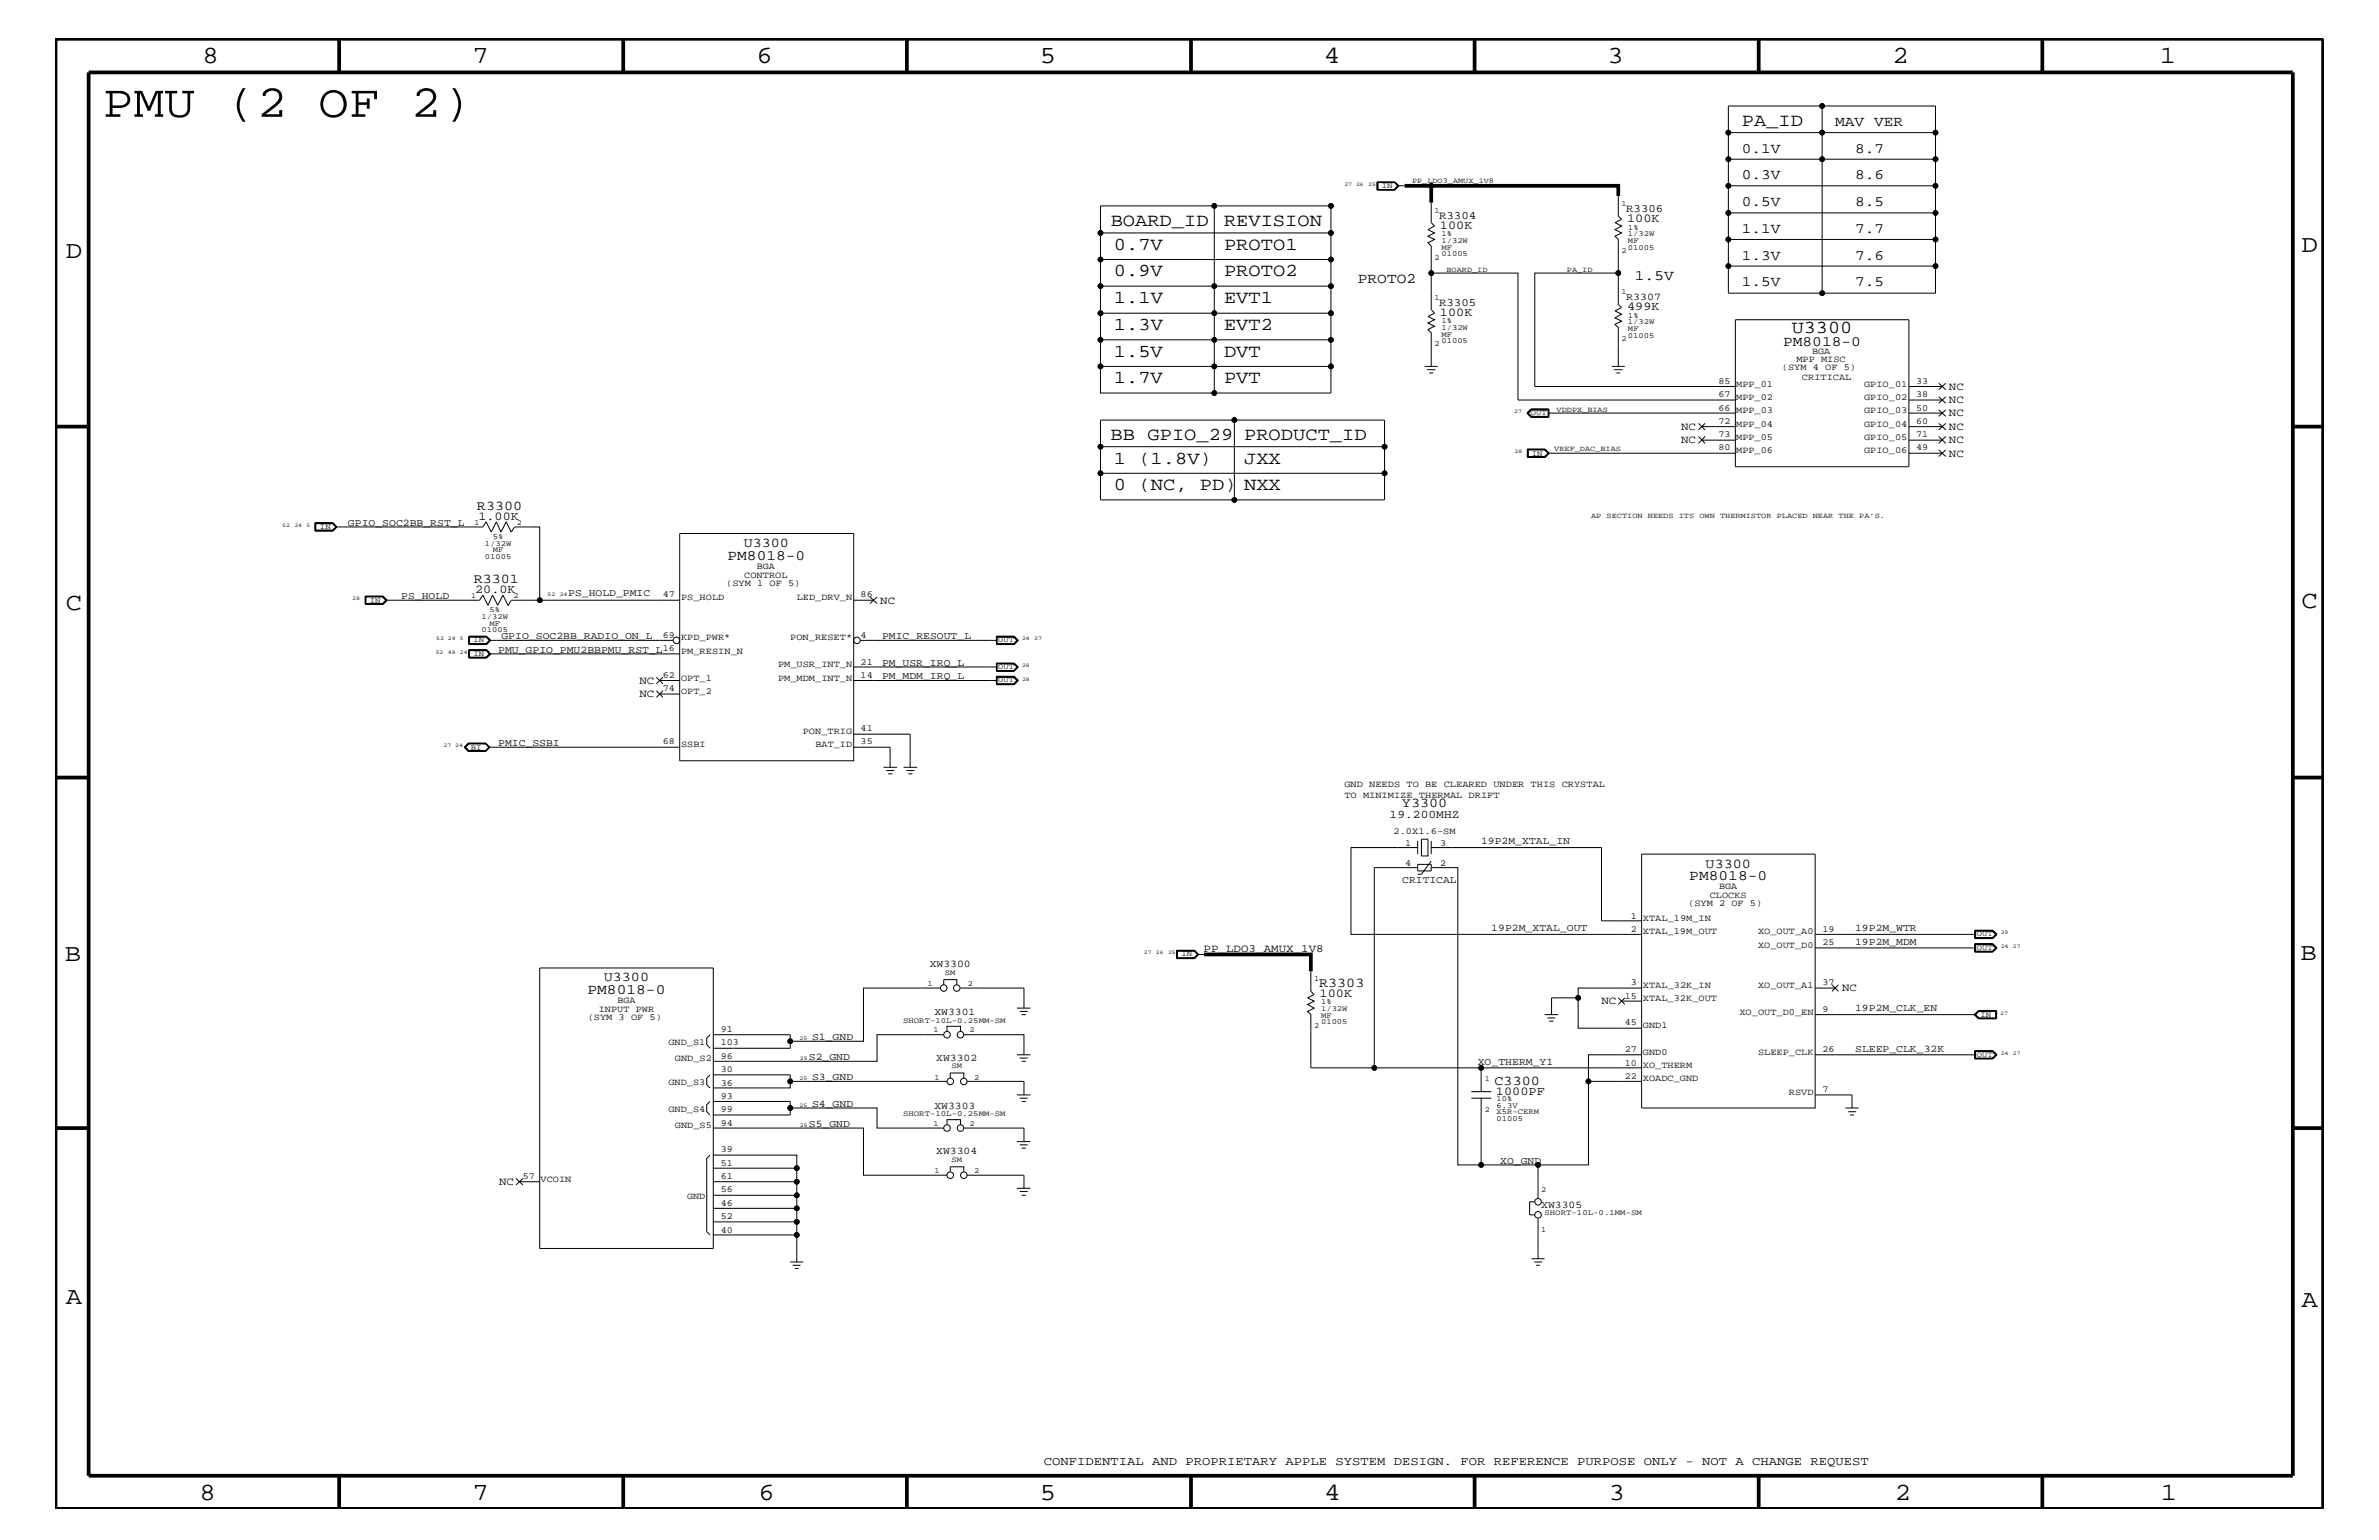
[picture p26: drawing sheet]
<svg xmlns="http://www.w3.org/2000/svg" width="432mm" height="279mm" viewBox="0 0 432 279" stroke-linecap="round" stroke-linejoin="round" font-family="sans-serif">
<defs><g id="words">
<text font-size="8.4" x="18.6" y="21.2">PMU (2 OF 2)</text>
<g font-size="4.5">
<text x="36.7" y="11.5">8</text>
<text x="85.8" y="11.5">7</text>
<text x="137.3" y="11.5">6</text>
<text x="188.7" y="11.5">5</text>
<text x="240.3" y="11.5">4</text>
<text x="291.8" y="11.5">3</text>
<text x="343.5" y="11.5">2</text>
<text x="392" y="11.5">1</text>
<text x="11.9" y="46.8">D</text>
<text x="417.7" y="45.7">D</text>
<text x="11.9" y="110.6">C</text>
<text x="417.7" y="110.3">C</text>
<text x="11.8" y="174.3">B</text>
<text x="417.6" y="174.2">B</text>
<text x="11.9" y="236.7">A</text>
<text x="417.7" y="237.1">A</text>
<text x="36.2" y="272.1">8</text>
<text x="85.8" y="272.1">7</text>
<text x="137.7" y="272.1">6</text>
<text x="188.7" y="272.1">5</text>
<text x="240.4" y="272.1">4</text>
<text x="292" y="272.1">3</text>
<text x="343.9" y="272.1">2</text>
<text x="392.2" y="272.1">1</text>
</g>
<g font-size="3.3">
<text x="316.1" y="22.9">PA_ID</text>
<text x="201.6" y="41">BOARD_ID</text>
<text x="222.2" y="41">REVISION</text>
<text x="202.2" y="45.3">0.7V</text>
<text x="222.2" y="45.3">PROTO1</text>
<text x="202.2" y="50.2">0.9V</text>
<text x="222.2" y="50.2">PROTO2</text>
<text x="202.2" y="59.8">1.3V</text>
<text x="202.2" y="55">1.1V</text>
<text x="222.2" y="59.8">EVT2</text>
<text x="222.2" y="55">EVT1</text>
<text x="202.2" y="64.7">1.5V</text>
<text x="222.2" y="64.7">DVT</text>
<text x="325.2" y="60.4">U3300</text>
<text x="202.2" y="69.5">1.7V</text>
<text x="222.2" y="69.5">PVT</text>
<text x="201.6" y="79.9">BB GPIO_29</text>
<text x="225.8" y="79.9">PRODUCT_ID</text>
<text x="202.2" y="88.9">0 (NC, PD)</text>
<text x="202.2" y="84.1">1 (1.8V)</text>
<text x="225.8" y="84.1">JXX</text>
<text x="225.8" y="88.9">NXX</text>
</g>
<g font-size="2.6">
<text x="333.1" y="22.9">MAV VER</text>
<text x="316.1" y="27.7">0.1V</text>
<text x="336.7" y="27.7">8.7</text>
<text x="316.1" y="32.5">0.3V</text>
<text x="336.7" y="32.5">8.6</text>
<text x="316.1" y="37.4">0.5V</text>
<text x="336.7" y="37.4">8.5</text>
<text x="316.1" y="42.3">1.1V</text>
<text x="316.1" y="47.1">1.3V</text>
<text x="336.7" y="47.1">7.6</text>
<text x="336.7" y="42.3">7.7</text>
<text x="246.5" y="51.3">PROTO2</text>
<text x="296.8" y="50.7">1.5V</text>
<text x="316.1" y="51.9">1.5V</text>
<text x="336.7" y="51.9">7.5</text>
<text x="323.6" y="62.8">PM8018-0</text>
<text x="132" y="101.5">PM8018-0</text>
<text x="306.6" y="159.6">PM8018-0</text>
<text x="106.6" y="180.4">PM8018-0</text>
</g>
<g font-size="2.5">
<text x="86.6" y="92.6">R3300</text>
<text x="135" y="99.3">U3300</text>
<text x="86" y="105.9">R3301</text>
<text x="254.5" y="146.5">Y3300</text>
<text x="309.6" y="157.4">U3300</text>
<text x="109.6" y="178">U3300</text>
<text x="239.4" y="179.1">R3303</text>
<text x="271.3" y="196.8">C3300</text>
</g>
<g font-size="2.2">
<text x="261.4" y="41.5">100K</text>
<text x="295.3" y="40.3">100K</text>
<text x="261.4" y="57.3">100K</text>
<text x="295.3" y="56.3">499K</text>
<text x="86.8" y="94.3">1.00K</text>
<text x="86.2" y="107.6">20.0K</text>
<text x="239.5" y="181">100K</text>
<text x="271.5" y="198.7">1000PF</text>
<text x="189.5" y="265.9">CONFIDENTIAL AND PROPRIETARY APPLE SYSTEM DESIGN. FOR REFERENCE PURPOSE ONLY - NOT A CHANGE REQUEST</text>
</g>
<text font-size="2.1" x="252.2" y="148.4">19.200MHZ</text>
<g font-size="2">
<text x="261.2" y="39.7">R3304</text>
<text x="295.1" y="38.5">R3306</text>
<text x="261.2" y="55.5">R3305</text>
<text x="353.7" y="70.7">NC</text>
<text x="353.7" y="73.2">NC</text>
<text x="353.7" y="75.6">NC</text>
<text x="305.1" y="78">NC</text>
<text x="305.1" y="80.5">NC</text>
<text x="353.7" y="78">NC</text>
<text x="353.7" y="80.5">NC</text>
<text x="353.7" y="82.8">NC</text>
<text x="159.8" y="109.5">NC</text>
<text x="116.1" y="124.1">NC</text>
<text x="116.1" y="126.5">NC</text>
<text x="218.4" y="172.7">PP_LDO3_AMUX_1V8</text>
<text x="334.3" y="179.9">NC</text>
<text x="290.7" y="182.2">NC</text>
<text x="90.6" y="215">NC</text>
</g>
<g font-size="1.9">
<text x="295.1" y="54.5">R3307</text>
<text x="63.2" y="95.4">GPIO_SOC2BB_RST_L</text>
<text x="72.8" y="108.7">PS_HOLD</text>
<text x="103.1" y="108.1">PS_HOLD_PMIC</text>
<text x="90.4" y="118.4">PMU_GPIO_PMU2BBPMU_RST_L16</text>
<text x="91" y="115.9">GPIO_SOC2BB_RADIO_ON_L</text>
<text x="160.1" y="115.9">PMIC_RESOUT_L</text>
<text x="160.1" y="120.8">PM_USR_IRQ_L</text>
<text x="160.1" y="123.2">PM_MDM_IRQ_L</text>
<text x="90.4" y="135.3">PMIC_SSBI</text>
<text x="268.8" y="153.2">19P2M_XTAL_IN</text>
<text x="254.5" y="160.2">CRITICAL</text>
<text x="270.7" y="168.9">19P2M_XTAL_OUT</text>
<text x="336.7" y="171.4">19P2M_MDM</text>
<text x="336.7" y="168.9">19P2M_WTR</text>
<text x="168.7" y="175.5">XW3300</text>
<text x="169.6" y="184.2">XW3301</text>
<text x="336.7" y="183.5">19P2M_CLK_EN</text>
<text x="147.4" y="188.7">S1_GND</text>
<text x="336.7" y="190.8">SLEEP_CLK_32K</text>
<text x="146.8" y="192.3">S2_GND</text>
<text x="147.4" y="195.9">S3_GND</text>
<text x="169.9" y="192.5">XW3302</text>
<text x="268.2" y="193.2">XO_THERM_Y1</text>
<text x="147.4" y="200.9">S4_GND</text>
<text x="169.6" y="201.2">XW3303</text>
<text x="146.8" y="204.4">S5_GND</text>
<text x="169.9" y="209.4">XW3304</text>
<text x="272.3" y="211.1">XO_GND</text>
<text x="279.7" y="219.1">XW3305</text>
</g>
<g font-size="1.7">
<text x="326.1" y="65.7">MPP MISC</text>
<text x="328.9" y="64.3">BGA</text>
<text x="311.9" y="69.6">85</text>
<text x="315.1" y="70.1">MPP_01</text>
<text x="323.4" y="67.1">(SYM 4 OF 5)</text>
<text x="327.1" y="68.9">CRITICAL</text>
<text x="338.3" y="70.1">GPIO_01</text>
<text x="347.8" y="69.6">33</text>
<text x="311.9" y="76.9">72</text>
<text x="311.9" y="74.5">66</text>
<text x="311.9" y="72.1">67</text>
<text x="315.1" y="77.4">MPP_04</text>
<text x="315.1" y="75">MPP_03</text>
<text x="315.1" y="72.6">MPP_02</text>
<text x="338.3" y="77.4">GPIO_04</text>
<text x="338.3" y="75">GPIO_03</text>
<text x="338.3" y="72.6">GPIO_02</text>
<text x="347.8" y="76.9">60</text>
<text x="347.8" y="74.5">50</text>
<text x="347.8" y="72.1">38</text>
<text x="311.9" y="81.7">80</text>
<text x="311.9" y="79.4">73</text>
<text x="315.1" y="82.2">MPP_06</text>
<text x="315.1" y="79.9">MPP_05</text>
<text x="338.3" y="82.2">GPIO_06</text>
<text x="338.3" y="79.9">GPIO_05</text>
<text x="347.8" y="81.7">49</text>
<text x="347.8" y="79.4">71</text>
<text x="131.8" y="106.4">(SYM 1 OF 5)</text>
<text x="135.1" y="104.8">CONTROL</text>
<text x="137.4" y="103.3">BGA</text>
<text x="120.3" y="108.4">47</text>
<text x="123.6" y="108.9">PS_HOLD</text>
<text x="144.6" y="108.9">LED_DRV_N</text>
<text x="156.2" y="108.4">86</text>
<text x="120.3" y="115.7">69</text>
<text x="123.6" y="118.6">PM_RESIN_N</text>
<text x="123.6" y="116.2">KPD_PWR*</text>
<text x="143.4" y="116.2">PON_RESET*</text>
<text x="156.2" y="115.7">4</text>
<text x="120.3" y="123">62</text>
<text x="120.3" y="125.4">74</text>
<text x="123.6" y="123.5">OPT_1</text>
<text x="123.6" y="125.9">OPT_2</text>
<text x="141.2" y="123.5">PM_MDM_INT_N</text>
<text x="141.2" y="121">PM_USR_INT_N</text>
<text x="156.2" y="123">14</text>
<text x="156.2" y="120.6">21</text>
<text x="120.3" y="135.1">68</text>
<text x="123.6" y="135.6">SSBI</text>
<text x="145.7" y="133.2">PON_TRIG</text>
<text x="148" y="135.6">BAT_ID</text>
<text x="156.2" y="135.1">35</text>
<text x="156.2" y="132.7">41</text>
<text x="244" y="142.9">GND NEEDS TO BE CLEARED UNDER THIS CRYSTAL</text>
<text x="244" y="144.7">TO MINIMIZE THERMAL DRIFT</text>
<text x="252.9" y="151.3">2.0X1.6-SM</text>
<text x="255.1" y="153.4">1</text>
<text x="261.4" y="153.4">3</text>
<text x="255.1" y="157.1">4</text>
<text x="261.4" y="157.1">2</text>
<text x="312" y="161.3">BGA</text>
<text x="296" y="166.7">1</text>
<text x="298.2" y="167.1">XTAL_19M_IN</text>
<text x="306.4" y="164.5">(SYM 2 OF 5)</text>
<text x="310.3" y="162.8">CLOCKS</text>
<text x="296" y="169">2</text>
<text x="298.2" y="169.5">XTAL_19M_OUT</text>
<text x="319.1" y="172">XO_OUT_D0</text>
<text x="319.1" y="169.5">XO_OUT_A0</text>
<text x="330.8" y="171.5">25</text>
<text x="330.8" y="169">19</text>
<text x="296" y="178.8">3</text>
<text x="298.2" y="179.3">XTAL_32K_IN</text>
<text x="319.1" y="179.3">XO_OUT_A1</text>
<text x="330.8" y="178.8">37</text>
<text x="106.7" y="185">(SYM 3 OF 5)</text>
<text x="108.7" y="183.6">INPUT PWR</text>
<text x="112.1" y="182.1">BGA</text>
<text x="294.9" y="181.2">15</text>
<text x="298.2" y="181.6">XTAL_32K_OUT</text>
<text x="315.7" y="184.1">XO_OUT_D0_EN</text>
<text x="330.8" y="183.6">9</text>
<text x="121.3" y="189.5">GND_S1</text>
<text x="130.8" y="189.7">103</text>
<text x="130.8" y="187.2">91</text>
<text x="294.9" y="190.9">27</text>
<text x="294.9" y="186">45</text>
<text x="298.2" y="191.4">GND0</text>
<text x="298.2" y="186.5">GND1</text>
<text x="319.1" y="191.4">SLEEP_CLK</text>
<text x="330.8" y="190.9">26</text>
<text x="121.3" y="196.8">GND_S3</text>
<text x="122.5" y="192.6">GND_S2</text>
<text x="130.8" y="194.5">30</text>
<text x="130.8" y="192.1">96</text>
<text x="130.8" y="197">36</text>
<text x="294.9" y="195.7">22</text>
<text x="294.9" y="193.3">10</text>
<text x="298.2" y="196.2">XOADC_GND</text>
<text x="298.2" y="193.7">XO_THERM</text>
<text x="121.3" y="201.7">GND_S4</text>
<text x="130.8" y="199.3">93</text>
<text x="130.8" y="201.8">99</text>
<text x="324.7" y="198.7">RSVD</text>
<text x="330.8" y="198.1">7</text>
<text x="122.5" y="204.7">GND_S5</text>
<text x="130.8" y="204.2">94</text>
<text x="130.8" y="209.1">39</text>
<text x="94.9" y="213.9">57</text>
<text x="98.1" y="214.4">VCOIN</text>
<text x="130.8" y="211.5">51</text>
<text x="130.8" y="213.9">61</text>
<text x="124.7" y="217.5">GND</text>
<text x="130.8" y="216.4">56</text>
<text x="130.8" y="218.7">46</text>
<text x="130.8" y="221.2">52</text>
<text x="130.8" y="223.6">40</text>
</g>
<g font-size="1.4">
<text x="250.8" y="34.1">IN</text>
<text x="256.3" y="33.2">PP_LDO3_AMUX_1V8</text>
<text x="260.4" y="38.6">1</text>
<text x="294.3" y="37.4">1</text>
<text x="295.5" y="41.7">1%</text>
<text x="260.4" y="47.1">2</text>
<text x="261.6" y="46.5">01005</text>
<text x="261.6" y="44.1">1/32W</text>
<text x="261.6" y="42.9">1%</text>
<text x="261.6" y="45.3">MF</text>
<text x="294.3" y="45.9">2</text>
<text x="295.5" y="44.1">MF</text>
<text x="295.5" y="42.9">1/32W</text>
<text x="295.5" y="45.3">01005</text>
<text x="262.6" y="49.3">BOARD_ID</text>
<text x="284.4" y="49.3">PA_ID</text>
<text x="294.3" y="53.4">1</text>
<text x="260.4" y="54.4">1</text>
<text x="261.6" y="59.8">1/32W</text>
<text x="261.6" y="58.6">1%</text>
<text x="295.5" y="57.7">1%</text>
<text x="295.5" y="58.9">1/32W</text>
<text x="260.4" y="62.9">2</text>
<text x="261.6" y="62.3">01005</text>
<text x="261.6" y="61.1">MF</text>
<text x="294.3" y="61.9">2</text>
<text x="295.5" y="60.1">MF</text>
<text x="295.5" y="61.3">01005</text>
<text x="277.9" y="75.4">OUT</text>
<text x="282.5" y="74.7">VDDPX_BIAS</text>
<text x="278" y="82.7">IN</text>
<text x="282.1" y="81.9">VREF_DAC_BIAS</text>
<text x="58.1" y="96">IN</text>
<text x="86.1" y="95.2">1</text>
<text x="93.8" y="95.2">2</text>
<text x="288.8" y="93.9">AP SECTION NEEDS ITS OWN THERMISTOR PLACED NEAR THE PA’S.</text>
<text x="88" y="99">1/32W</text>
<text x="88" y="101.4">01005</text>
<text x="89.5" y="97.7">5%</text>
<text x="89.5" y="100.2">MF</text>
<text x="67.1" y="109.3">IN</text>
<text x="85.5" y="108.6">1</text>
<text x="87.4" y="112.3">1/32W</text>
<text x="88.9" y="111.1">5%</text>
<text x="88.9" y="113.6">MF</text>
<text x="93.2" y="108.6">2</text>
<text x="85.9" y="119">IN</text>
<text x="85.9" y="116.5">IN</text>
<text x="87.4" y="114.8">01005</text>
<text x="181.2" y="116.5">OUT</text>
<text x="181.2" y="121.4">OUT</text>
<text x="181.2" y="123.8">OUT</text>
<text x="85.4" y="136">BI</text>
<text x="214.5" y="173.5">IN</text>
<text x="358.8" y="172.3">OUT</text>
<text x="358.8" y="169.9">OUT</text>
<text x="168.4" y="178.8">1</text>
<text x="171.5" y="176.8">SM</text>
<text x="175.6" y="178.8">2</text>
<text x="238.5" y="178">1</text>
<text x="163.9" y="185.5">SHORT-10L-0.25MM-SM</text>
<text x="239.8" y="184.7">MF</text>
<text x="239.8" y="182.2">1%</text>
<text x="239.8" y="183.5">1/32W</text>
<text x="239.8" y="185.9">01005</text>
<text x="359.5" y="184.4">IN</text>
<text x="169.5" y="187.2">1</text>
<text x="176" y="187.2">2</text>
<text x="238.5" y="186.5">2</text>
<text x="358.8" y="191.7">OUT</text>
<text x="169.6" y="195.9">1</text>
<text x="172.7" y="193.7">SM</text>
<text x="176.8" y="195.9">2</text>
<text x="269.5" y="196.2">1</text>
<text x="163.9" y="202.6">SHORT-10L-0.25MM-SM</text>
<text x="269.5" y="201.7">2</text>
<text x="271.6" y="203.4">01005</text>
<text x="271.6" y="202.1">X5R-CERM</text>
<text x="271.6" y="200.9">6.3V</text>
<text x="271.6" y="199.8">10%</text>
<text x="169.5" y="204.2">1</text>
<text x="176" y="204.2">2</text>
<text x="169.6" y="212.8">1</text>
<text x="172.7" y="210.8">SM</text>
<text x="176.8" y="212.8">2</text>
<text x="279.7" y="216.2">2</text>
<text x="280.3" y="220.4">SHORT-10L-0.1MM-SM</text>
<text x="279.7" y="223.5">1</text>
</g>
<g font-size="1">
<text x="244" y="33.7">27 26</text>
<text x="248.3" y="33.7">25</text>
<text x="274.8" y="75">27</text>
<text x="274.9" y="82.2">28</text>
<text x="51.2" y="95.6">52</text>
<text x="53.4" y="95.6">24</text>
<text x="55.6" y="95.6">5</text>
<text x="63.9" y="108.9">28</text>
<text x="99.4" y="108.1">52</text>
<text x="101.6" y="108.1">24</text>
<text x="79.1" y="118.6">52</text>
<text x="79.2" y="116.2">52 24</text>
<text x="81.3" y="118.6">48</text>
<text x="83.5" y="116.2">5</text>
<text x="83.5" y="118.6">24</text>
<text x="185.5" y="116.2">24</text>
<text x="187.7" y="116.2">27</text>
<text x="185.5" y="121">28</text>
<text x="185.5" y="123.5">28</text>
<text x="80.5" y="135.6">27 24</text>
<text x="207.6" y="173.2">27</text>
<text x="209.8" y="173.2">26</text>
<text x="212" y="173.2">25</text>
<text x="363.1" y="172">24</text>
<text x="363.1" y="169.5">29</text>
<text x="365.3" y="172">27</text>
<text x="363.1" y="184.1">27</text>
<text x="145.1" y="188.7">25</text>
<text x="363.1" y="191.4">24</text>
<text x="365.3" y="191.4">27</text>
<text x="145.1" y="195.9">25</text>
<text x="145.2" y="192.3">25</text>
<text x="145.1" y="200.9">25</text>
<text x="145.2" y="204.4">25</text>
</g>
</g></defs>
<g fill="none" stroke="#000" stroke-width=".18">
<path d="M330.7 19.2v4.9h-17v-4.9h37.6v4.9h-20.6v29.1h-17v-29.1M220.4 37.4v14.5h-20.7v-4.8M241.6 37.4h-41.9v4.9M242.2 37.4h-.6v4.9M250 33.1h3.2l.6 .6-.6 .7h-3.2zM250.1 33.1v1.3M253.1 33.1l.6 .6M253.2 33l.7 .7-.7 .8M253.2 33l.6 .7-.6 .8M253.2 33h-3.2v1.5h3.2M253.7 33.7h1.2M253.7 33.7l-.6 .7"/>
<path d="M259.8 36.8v3.6l.6 .6-1.2 .7 1.2 .6-1.2 .6 1.2 .5-1.2 .6 .6 .6v4.9h15.7v23.1h39.5M293.7 35.6v3.6l.6 .6-1.2 .6 1.2 .6-1.2 .7 1.2 .6-1.2 .6 .6 .5v6.1h-15.1v20.6h36.4M313.7 28.9h37.6M351.3 28.9v4.8h-37.6M351.3 33.7v4.9h-37.6M351.3 38.6v4.8h-37.6M351.3 24.1v4.8M199.7 42.3h41.9v4.8M199.7 42.3v4.8h41.9M199.7 51.9v4.9h20.7v4.9h-20.7v-4.9M241.6 56.8v-4.9h-21.2v4.9h21.2v4.9M241.6 47.1v4.8"/>
<path d="M259.8 49.5v6.6l.6 .7-1.2 .6 1.2 .6-1.2 .6 1.2 .6-1.2 .6 .6 .6v6.1M293.7 49.5v5.7l.6 .6-1.2 .6 1.2 .6-1.2 .7 1.2 .6-1.2 .6 .6 .6v7M313.7 48.3h37.6v4.9h-20.6M315 58h31.5v26.7h-31.5zM351.3 43.4v4.9M199.7 61.7v4.8h20.7v4.8h21.2v-4.8h-21.2v-4.8h21.2v4.8M199.7 66.5v4.8h20.7M224 76.2v14.5h27.3v-14.5h-51.6v4.8h51.6M258.6 66.5h2.4M259 67.1h1.5M259.4 67.7h.7M277.3 74.9l.7-.5h3v1.2h-3z"/>
<path d="M277.9 74.2h3.2v1.5h-3.2l-.8-.8zM278 74.4l-.6 .5 .6 .6h3M281 74.9h34M281.1 74.3h-3.2l-.7 .6 .7 .8M292.5 66.5h2.4M293 67.1h1.5M293.4 67.7h.7M308.3 76.8l1.2 1.2M308.3 79.2l1.2 1.2M308.9 77.4h6.1M308.9 79.9h6.1M309.5 76.8l-1.2 1.2"/>
<path d="M309.5 79.2l-1.2 1.2M346.5 74.9h6M346.5 70.1h6M346.5 72.6h6M346.5 77.4h6M346.5 79.9h6M351.9 69.5l1.3 1.2M351.9 72l1.3 1.2M351.9 74.4l1.3 1.1M351.9 76.8l1.3 1.2M351.9 79.2l1.3 1.2M353.2 69.5l-1.3 1.2"/>
<path d="M353.2 72l-1.3 1.2M353.2 74.4l-1.3 1.1M353.2 76.8l-1.3 1.2M353.2 79.2l-1.3 1.2M57.2 94.8h3.3l.6 .8-.6 .8h-3.3zM57.2 94.9h3.2l.6 .7-.6 .6M57.2 96.2h3.2M57.2 94.8v1.5h3.2l.7-.7M60.4 94.8l.7 .8M61 95.6l-.6 .6M61 95.6h26.6l.6-.9 1 1.8 .9-1.8 .8 1.8 1-1.8 .9 1.8 .6-.9h4.6v13.3M61 95.6l-.6-.6h-3.1v1.2"/>
<path d="M123.4 96.8h31.5v41.2h-31.5zM199.7 81v4.9h51.6M199.7 85.9v4.8h24.3M277.2 81.5h3.2l.8 .7-.8 .8h-3.2zM277.4 81.6h2.9l.7 .6-.7 .6h-2.9zM280.4 81.6h-3.1v1.4M280.4 81.6l.7 .6-.7 .8M280.4 81.6l.6 .6M281 82.2l-.6 .7h-3.1M281 82.2h34M346.5 82.2h6M351.9 81.6l1.3 1.2"/>
<path d="M353.2 81.6l-1.3 1.2M66.3 108.1h3.2l.8 .8-.8 .8h-3.2zM66.3 108.2h3.2l.7 .7-.7 .8M66.4 108.2v1.4h3l.7-.7-.7-.7M66.4 108.3h3l.6 .6M70 108.9h17l.6-.9 1 1.8 .8-1.8 .9 1.8 1-1.8 .9 1.8M70 108.9l-.6 .6h-3M85.1 117.9h3.2l.8 .7-.8 .8h-3.2zM85.1 115.5h3.2l.7 .7-.7 .7h-3.2M85.1 115.4h3.2l.8 .8-.8 .7h-3.2zM85.2 118h3l.6 .6M85.2 115.6h3l.6 .6"/>
<path d="M85.2 115.5v1.4M88.2 115.5l.7 .7-.7 .7M88.2 119.3l.7-.7-.7-.6h-3v1.3M88.3 117.9l.7 .7-.7 .7h-3.2M88.8 118.6l-.6 .6h-3M88.8 116.2l-.6 .6h-3M88.8 118.6h34.6M88.8 116.2h33.4M123.4 108.9h-30.6l-.6 1M154.9 108.9h3.6M156.1 116.2h24.8M157.9 108.3l1.3 1.2"/>
<path d="M159.2 108.3l-1.3 1.2M180.9 115.4h3.2l.7 .8-.7 .7h-3.2zM180.9 115.5h3.2l.7 .7-.7 .7h-3.2M180.9 115.5v1.4M180.9 115.6h3.1l.6 .6-.6 .6h-3.1M184 115.5l.7 .7-.7 .7M84.2 135.6l.8-.8h3.1l.8 .8-.8 .7h-3.1zM84.4 135.6l.7-.7h3l.7 .7-.7 .6h-3zM84.5 135.6l.6-.6h3l.6 .6-.6 .6h-3zM88.1 134.9l.7 .7-.7 .7M88.1 134.9h-3.1l-.7 .7 .7 .7h3.1M88.7 135.6h34.7"/>
<path d="M119.1 122.9l1.2 1.2M119.1 125.3l1.2 1.2M119.7 123.5h3.7M119.7 125.9h3.7M120.3 122.9l-1.2 1.2M120.3 125.3l-1.2 1.2M154.9 135.6h6.7v3.6M154.9 121h26M154.9 123.5h26M154.9 133.2h10.3v6M160.4 139.2h2.4M160.9 139.8h1.4"/>
<path d="M164 139.2h2.5M164.5 139.8h1.5M180.9 122.7h3.2l.7 .8-.7 .7h-3.2zM180.9 122.8h3.2l.7 .7-.7 .6h-3.2M180.9 122.8v1.3M180.9 122.9h3.1l.6 .6-.6 .6h-3.1M184 120.4l.7 .6-.7 .7M184 122.8l.7 .7-.7 .6M184 120.4l.6 .6-.6 .7M184 120.4h-3.1v1.3h3.1M184.1 120.3l.7 .7-.7 .8M184.1 120.3h-3.2v1.5h3.2"/>
<path d="M161.2 140.4h.8M164.9 140.4h.7M257.3 153.8h-12.1v15.7h52.8M257.3 157.4h-7.9v36.3h48.6M257.3 156.8h2.5v1.2h-2.5zM257.3 152.6v2.4M258 152.3h1.2v3h-1.2zM259.8 156.2l-1.8 2.4h-.7M259.8 157.4h4.8v54h4.2v-12.2M259.8 152.6v2.4M259.8 153.8h30.9v13.3h7.3M298 155h31.5v46h-31.5z"/>
<path d="M98 175.6h31.5v50.9h-31.5zM170.7 179.3h-14v9.6h-13.3v1.3h-13.9M171.3 178.7v-1h2.4v1M174.3 179.3h11.6v3.6M213.5 172.4h3.3l.7 .8-.7 .7h-3.3zM213.7 172.6h3.1l.6 .6-.6 .6h-3.1zM216.8 172.5l.6 .7-.6 .6M216.8 172.5l.7 .7M216.8 172.5h-3.2v1.3h3.2M217.4 173.2h1.1M217.5 173.2l-.7 .6M237.9 176.2v3.7l.6 .5-1.2 .6 1.2 .6-1.2 .6 1.2 .7-1.2 .6 .6 .6v9.6h11.5"/>
<path d="M298 179.3h-11.6v1.7M329.5 179.3h3.6M329.5 172h29.1M329.5 169.5h29.1M332.5 178.7l1.2 1.2M333.7 178.7l-1.2 1.2M358.4 168.8h3.3l.8 .7-.8 .8h-3.3zM358.4 171.2h3.3l.8 .8-.8 .7h-3.3zM358.5 171.3h3.1l.7 .7-.7 .7M358.5 171.2v1.5h3.1M358.6 171.4h3l.6 .6-.6 .6h-3zM358.6 168.9h3l.6 .6-.6 .6h-3z"/>
<path d="M361.6 171.2l.8 .8-.8 .7M361.6 168.8l.8 .7-.8 .7M361.6 168.8h-3.1v1.4h3.1M361.6 168.8l.7 .7-.7 .7M128.9 195l-.6 .6v1.2l.6 .6M128.9 199.8l-.6 .6v1.3l.6 .6M128.9 187.7l-.6 .6v1.2l.6 .7M129.5 187.7h13.9v1.2M129.5 199.8h13.9v2.5h-13.9M129.5 195h13.9v1.2M171.3 187.7h-12.1v4.9h-29.7M171.9 187.1v-.9h2.4v.9"/>
<path d="M171.9 196.2h-28.5v1.2h-13.9M172.5 195.6v-.9h2.4v.9M174.9 187.7h11v3.7M175.5 196.2h10.4v2.5M184.6 198.7h2.4M184.6 191.4h2.4M184.6 182.9h2.4M185.1 199.2h1.4M185.1 192h1.4M185.1 183.5h1.4M185.4 192.6h.8M185.4 199.8h.8"/>
<path d="M185.4 184.1h.8M267.1 198.1h3.6M267.1 199.2h3.6M268.8 193.7v4.4M280.3 184.1h2.5M280.9 184.7h1.4M281.2 185.3h.8M281.6 184.1v-3.1h4.8v5.5h11.6M293.7 181l1.2 1.2M294.3 181.6h3.7M294.9 181l-1.2 1.2M298 196.2h-9.7v15.2h-9.1"/>
<path d="M298 191.4h-9.7v4.8M329.5 198.7h6.6v2.3M329.5 191.4h29.1M329.5 184.1h29.1M358.4 190.6h3.3l.8 .8-.8 .7h-3.3zM358.6 190.8h3l.6 .6-.6 .6h-3zM358.6 184.1l.6-.6h3v1.2h-3zM359.1 183.3h3.3v1.5h-3.3l-.8-.7zM359.2 183.4h3.1v1.4h-3.1M359.2 183.4l-.7 .7 .7 .7M359.2 183.4l-.8 .7 .8 .7M361.6 190.7l.8 .7-.8 .6"/>
<path d="M361.6 190.7h-3.1v1.3h3.1M361.6 190.7l.7 .7-.7 .6M93.6 213.8l1.3 1.2M94.3 214.4h3.7M94.9 213.8l-1.3 1.2M128.9 209.6l-.6 .6v13.3l.6 .6M129.5 219.2h15.1v2.5M129.5 216.9h15.1v2.3M129.5 211.9h15.1v2.5h-15.1M129.5 209.6h15.1v2.3M129.5 204.7h27.2v8.5h15.2M143.4 201h15.8v3.7h12.1"/>
<path d="M144.6 214.4v2.5M171.9 204.1v-1h2.4v1M172.5 212.5v-.8h2.4v.8M174.9 204.7h11v2.4M175.5 213.2h10.4v2.4M184.6 215.6h2.4M184.6 207.1h2.4M185.1 216.2h1.4M185.1 207.7h1.4M185.4 216.9h.8M185.4 208.3h.8M268.8 211.4h10.4v6"/>
<path d="M278.6 218h-1v2.4h1M335 201h2.3M335.5 201.7h1.4M335.8 202.3h.7M129.5 224.1h15.1v4.9M129.5 221.7h15.1v2.4M143.4 229h2.4M143.9 229.6h1.4M144.3 230.1h.7M278 228.4h2.3M278.5 229h1.4M278.8 229.6h.7"/>
<path d="M279.2 221.1v7.3"/>
<circle cx="330.7" cy="19.2" r=".42"/>
<circle cx="220.4" cy="37.4" r=".42"/>
<circle cx="241.6" cy="37.4" r=".42"/>
<circle cx="259.8" cy="33.7" r=".42"/>
<circle cx="313.7" cy="33.7" r=".42"/>
<circle cx="313.7" cy="38.6" r=".42"/>
<circle cx="313.7" cy="28.9" r=".42"/>
<circle cx="313.7" cy="24.1" r=".42"/>
<circle cx="330.7" cy="28.9" r=".42"/>
<circle cx="330.7" cy="24.1" r=".42"/>
<circle cx="351.3" cy="33.7" r=".42"/>
<circle cx="351.3" cy="38.6" r=".42"/>
<circle cx="351.3" cy="28.9" r=".42"/>
<circle cx="351.3" cy="24.1" r=".42"/>
<circle cx="199.7" cy="51.9" r=".42"/>
<circle cx="199.7" cy="56.8" r=".42"/>
<circle cx="199.7" cy="47.1" r=".42"/>
<circle cx="199.7" cy="42.3" r=".42"/>
<circle cx="220.4" cy="51.9" r=".42"/>
<circle cx="220.4" cy="56.8" r=".42"/>
<circle cx="241.6" cy="56.8" r=".42"/>
<circle cx="241.6" cy="47.1" r=".42"/>
<circle cx="241.6" cy="42.3" r=".42"/>
<circle cx="241.6" cy="51.9" r=".42"/>
<circle cx="259.8" cy="49.5" r=".42"/>
<circle cx="293.7" cy="49.5" r=".42"/>
<circle cx="313.7" cy="43.4" r=".42"/>
<circle cx="313.7" cy="48.3" r=".42"/>
<circle cx="330.7" cy="53.2" r=".42"/>
<circle cx="351.3" cy="48.3" r=".42"/>
<circle cx="351.3" cy="43.4" r=".42"/>
<circle cx="199.7" cy="66.5" r=".42"/>
<circle cx="199.7" cy="61.7" r=".42"/>
<circle cx="220.4" cy="71.3" r=".42"/>
<circle cx="220.4" cy="66.5" r=".42"/>
<circle cx="220.4" cy="61.7" r=".42"/>
<circle cx="224" cy="76.2" r=".42"/>
<circle cx="241.6" cy="61.7" r=".42"/>
<circle cx="241.6" cy="66.5" r=".42"/>
<circle cx="199.7" cy="81" r=".42"/>
<circle cx="199.7" cy="85.9" r=".42"/>
<circle cx="224" cy="90.7" r=".42"/>
<circle cx="251.3" cy="85.9" r=".42"/>
<circle cx="251.3" cy="81" r=".42"/>
<circle cx="98" cy="108.9" r=".42"/>
<circle cx="122.8" cy="116.2" r=".59"/>
<circle cx="155.5" cy="116.2" r=".59"/>
<circle cx="171.3" cy="179.3" r=".59"/>
<circle cx="173.7" cy="179.3" r=".59"/>
<circle cx="143.4" cy="196.2" r=".42"/>
<circle cx="143.4" cy="188.9" r=".42"/>
<circle cx="171.9" cy="187.7" r=".59"/>
<circle cx="172.5" cy="196.2" r=".59"/>
<circle cx="174.3" cy="187.7" r=".59"/>
<circle cx="174.9" cy="196.2" r=".59"/>
<circle cx="249.4" cy="193.7" r=".42"/>
<circle cx="268.8" cy="193.7" r=".42"/>
<circle cx="286.4" cy="181" r=".42"/>
<circle cx="288.3" cy="196.2" r=".42"/>
<circle cx="143.4" cy="201" r=".42"/>
<circle cx="144.6" cy="214.4" r=".42"/>
<circle cx="144.6" cy="219.2" r=".42"/>
<circle cx="144.6" cy="216.9" r=".42"/>
<circle cx="144.6" cy="211.9" r=".42"/>
<circle cx="171.9" cy="204.7" r=".59"/>
<circle cx="172.5" cy="213.2" r=".59"/>
<circle cx="174.3" cy="204.7" r=".59"/>
<circle cx="174.9" cy="213.2" r=".59"/>
<circle cx="268.8" cy="211.4" r=".42"/>
<circle cx="279.2" cy="218" r=".59"/>
<circle cx="279.2" cy="211.4" r=".42"/>
<circle cx="144.6" cy="224.1" r=".42"/>
<circle cx="144.6" cy="221.7" r=".42"/>
<circle cx="279.2" cy="220.4" r=".59"/>
</g>
<g fill="none" stroke="#000" stroke-width=".68" stroke-linecap="butt">
<path d="M10.1 7h411.6v266.8h-411.6zM16.1 13.1h400.1v254.6h-400.1zM61.6 7v6.1M113.1 7v6.1M164.6 7v6.1M216.2 7v6.1M267.6 7v6.1M319.2 7v6.1M370.7 7v6.1M254.9 33.7h4.9M293.7 35.6v-1.9h-33.9v3.1M10.1 77.4h6"/>
<path d="M416.2 77.4h5.5M10.1 141.1h6M416.2 141.1h5.5M218.5 173.2h19.4v3M10.1 204.7h6M416.2 204.7h5.5M61.6 267.7v6.1M113.1 267.7v6.1M164.6 267.7v6.1M216.2 268v5.8M267.6 267.7v6.1M319.2 267.7v6.1"/>
<path d="M370.7 267.7v6.1"/>
</g>
<g fill="#000">
<circle cx="330.7" cy="19.2" r=".42"/>
<circle cx="220.4" cy="37.4" r=".42"/>
<circle cx="241.6" cy="37.4" r=".42"/>
<circle cx="259.8" cy="33.7" r=".42"/>
<circle cx="313.7" cy="33.7" r=".42"/>
<circle cx="313.7" cy="38.6" r=".42"/>
<circle cx="313.7" cy="28.9" r=".42"/>
<circle cx="313.7" cy="24.1" r=".42"/>
<circle cx="330.7" cy="28.9" r=".42"/>
<circle cx="330.7" cy="24.1" r=".42"/>
<circle cx="351.3" cy="33.7" r=".42"/>
<circle cx="351.3" cy="38.6" r=".42"/>
<circle cx="351.3" cy="28.9" r=".42"/>
<circle cx="351.3" cy="24.1" r=".42"/>
<circle cx="199.7" cy="51.9" r=".42"/>
<circle cx="199.7" cy="56.8" r=".42"/>
<circle cx="199.7" cy="47.1" r=".42"/>
<circle cx="199.7" cy="42.3" r=".42"/>
<circle cx="220.4" cy="51.9" r=".42"/>
<circle cx="220.4" cy="56.8" r=".42"/>
<circle cx="241.6" cy="56.8" r=".42"/>
<circle cx="241.6" cy="47.1" r=".42"/>
<circle cx="241.6" cy="42.3" r=".42"/>
<circle cx="241.6" cy="51.9" r=".42"/>
<circle cx="259.8" cy="49.5" r=".42"/>
<circle cx="293.7" cy="49.5" r=".42"/>
<circle cx="313.7" cy="43.4" r=".42"/>
<circle cx="313.7" cy="48.3" r=".42"/>
<circle cx="330.7" cy="53.2" r=".42"/>
<circle cx="351.3" cy="48.3" r=".42"/>
<circle cx="351.3" cy="43.4" r=".42"/>
<circle cx="199.7" cy="66.5" r=".42"/>
<circle cx="199.7" cy="61.7" r=".42"/>
<circle cx="220.4" cy="71.3" r=".42"/>
<circle cx="220.4" cy="66.5" r=".42"/>
<circle cx="220.4" cy="61.7" r=".42"/>
<circle cx="224" cy="76.2" r=".42"/>
<circle cx="241.6" cy="61.7" r=".42"/>
<circle cx="241.6" cy="66.5" r=".42"/>
<circle cx="199.7" cy="81" r=".42"/>
<circle cx="199.7" cy="85.9" r=".42"/>
<circle cx="224" cy="90.7" r=".42"/>
<circle cx="251.3" cy="85.9" r=".42"/>
<circle cx="251.3" cy="81" r=".42"/>
<circle cx="98" cy="108.9" r=".42"/>
<circle cx="143.4" cy="196.2" r=".42"/>
<circle cx="143.4" cy="188.9" r=".42"/>
<circle cx="249.4" cy="193.7" r=".42"/>
<circle cx="268.8" cy="193.7" r=".42"/>
<circle cx="286.4" cy="181" r=".42"/>
<circle cx="288.3" cy="196.2" r=".42"/>
<circle cx="143.4" cy="201" r=".42"/>
<circle cx="144.6" cy="214.4" r=".42"/>
<circle cx="144.6" cy="219.2" r=".42"/>
<circle cx="144.6" cy="216.9" r=".42"/>
<circle cx="144.6" cy="211.9" r=".42"/>
<circle cx="268.8" cy="211.4" r=".42"/>
<circle cx="279.2" cy="211.4" r=".42"/>
<circle cx="144.6" cy="224.1" r=".42"/>
<circle cx="144.6" cy="221.7" r=".42"/>
</g>
<use href="#words"/>
</svg>
